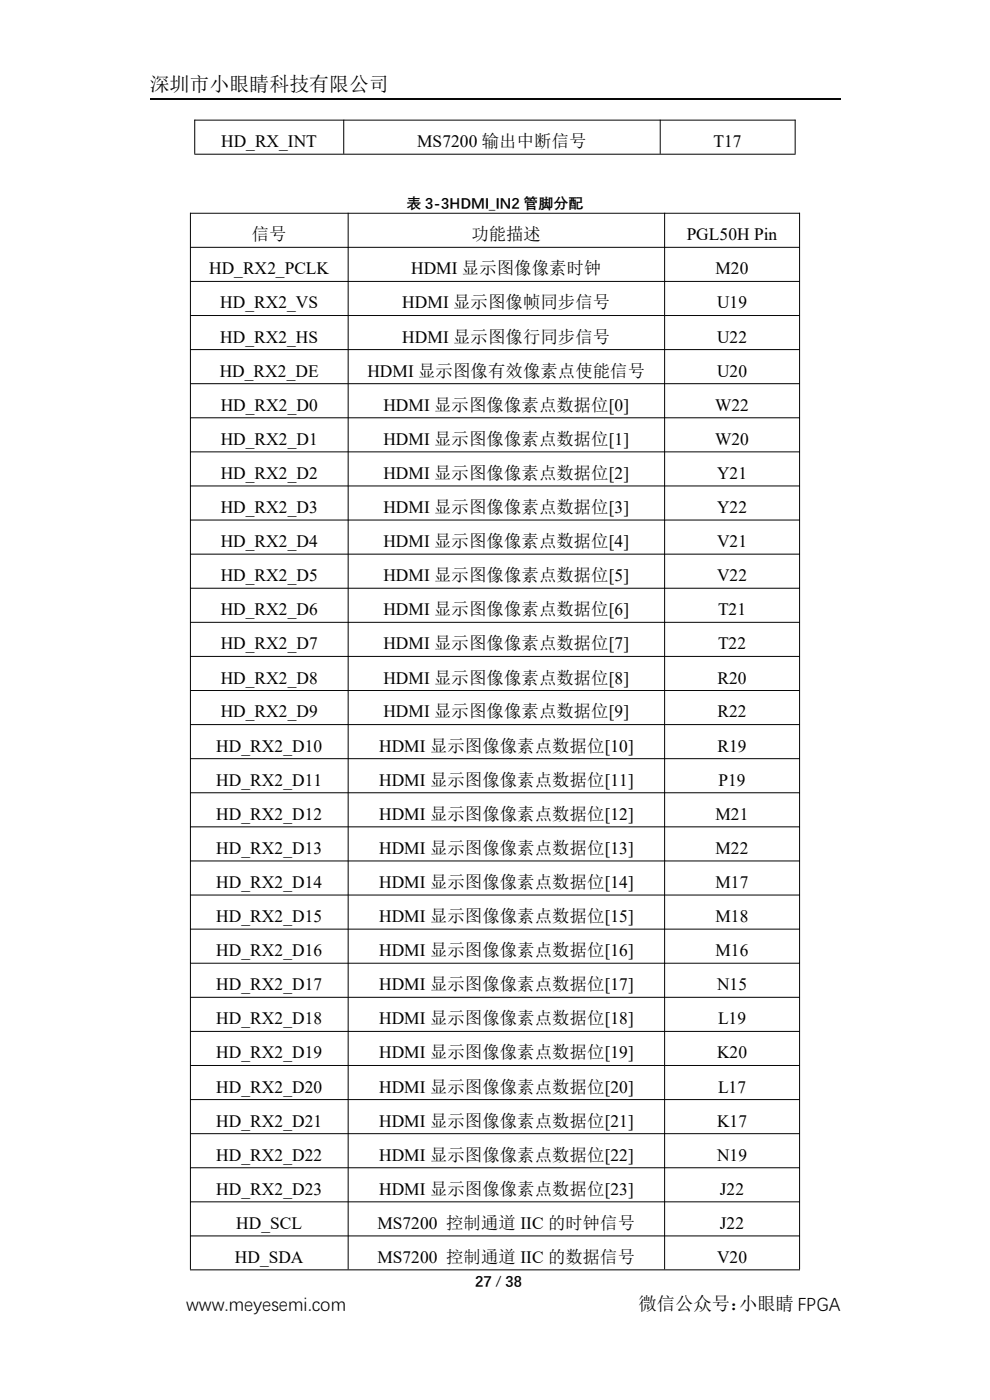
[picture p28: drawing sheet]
<svg xmlns="http://www.w3.org/2000/svg" width="210mm" height="297mm" viewBox="0 0 210 297" stroke-linecap="round" stroke-linejoin="round" font-family="sans-serif">
<defs><g id="words">
<text font-size="4.2" x="31.7" y="19.3">深圳市小眼睛科技有限公司</text>
<g font-size="3.9">
<text x="39.5" y="278">www.meyesemi.com</text>
<text x="135.5" y="278">微信公众号：</text>
<text x="156.8" y="278">小眼睛 FPGA</text>
</g>
<g font-size="3.7">
<text x="46.9" y="31.2">HD_RX_INT</text>
<text x="88.5" y="31.2">MS7200 输出中断信号</text>
<text x="151.4" y="31.2">T17</text>
<text x="53.4" y="51">信号</text>
<text x="100" y="51">功能描述</text>
<text x="145.7" y="51">PGL50H Pin</text>
<text x="44.4" y="58.2">HD_RX2_PCLK</text>
<text x="87.2" y="58.2">HDMI 显示图像像素时钟</text>
<text x="151.8" y="58.2">M20</text>
<text x="46.7" y="65.4">HD_RX2_VS</text>
<text x="85.3" y="65.4">HDMI 显示图像帧同步信号</text>
<text x="152.1" y="65.4">U19</text>
<text x="46.7" y="72.7">HD_RX2_HS</text>
<text x="85.3" y="72.7">HDMI 显示图像行同步信号</text>
<text x="152.1" y="72.7">U22</text>
<text x="46.6" y="79.9">HD_RX2_DE</text>
<text x="77.9" y="79.9">HDMI 显示图像有效像素点使能信号</text>
<text x="152.1" y="79.9">U20</text>
<text x="46.8" y="87.1">HD_RX2_D0</text>
<text x="81.3" y="87.1">HDMI 显示图像像素点数据位[0]</text>
<text x="151.7" y="87.1">W22</text>
<text x="46.8" y="94.4">HD_RX2_D1</text>
<text x="81.3" y="94.4">HDMI 显示图像像素点数据位[1]</text>
<text x="151.7" y="94.4">W20</text>
<text x="46.8" y="101.6">HD_RX2_D2</text>
<text x="81.3" y="101.6">HDMI 显示图像像素点数据位[2]</text>
<text x="152.1" y="101.6">Y21</text>
<text x="46.8" y="108.8">HD_RX2_D3</text>
<text x="81.3" y="108.8">HDMI 显示图像像素点数据位[3]</text>
<text x="152.1" y="108.8">Y22</text>
<text x="46.8" y="116.1">HD_RX2_D4</text>
<text x="81.3" y="116.1">HDMI 显示图像像素点数据位[4]</text>
<text x="152.1" y="116.1">V21</text>
<text x="46.8" y="123.3">HD_RX2_D5</text>
<text x="81.3" y="123.3">HDMI 显示图像像素点数据位[5]</text>
<text x="152.1" y="123.3">V22</text>
<text x="46.8" y="130.5">HD_RX2_D6</text>
<text x="81.3" y="130.5">HDMI 显示图像像素点数据位[6]</text>
<text x="152.3" y="130.5">T21</text>
<text x="46.8" y="137.8">HD_RX2_D7</text>
<text x="81.3" y="137.8">HDMI 显示图像像素点数据位[7]</text>
<text x="152.3" y="137.8">T22</text>
<text x="46.8" y="145">HD_RX2_D8</text>
<text x="81.3" y="145">HDMI 显示图像像素点数据位[8]</text>
<text x="152.2" y="145">R20</text>
<text x="46.8" y="152.2">HD_RX2_D9</text>
<text x="81.3" y="152.2">HDMI 显示图像像素点数据位[9]</text>
<text x="152.2" y="152.2">R22</text>
<text x="45.9" y="159.4">HD_RX2_D10</text>
<text x="80.4" y="159.4">HDMI 显示图像像素点数据位[10]</text>
<text x="152.2" y="159.4">R19</text>
<text x="45.9" y="166.7">HD_RX2_D11</text>
<text x="80.4" y="166.7">HDMI 显示图像像素点数据位[11]</text>
<text x="152.4" y="166.7">P19</text>
<text x="45.9" y="173.9">HD_RX2_D12</text>
<text x="80.4" y="173.9">HDMI 显示图像像素点数据位[12]</text>
<text x="151.8" y="173.9">M21</text>
<text x="45.9" y="181.2">HD_RX2_D13</text>
<text x="80.4" y="181.2">HDMI 显示图像像素点数据位[13]</text>
<text x="151.8" y="181.2">M22</text>
<text x="45.9" y="188.4">HD_RX2_D14</text>
<text x="80.4" y="188.4">HDMI 显示图像像素点数据位[14]</text>
<text x="151.8" y="188.4">M17</text>
<text x="45.9" y="195.6">HD_RX2_D15</text>
<text x="80.4" y="195.6">HDMI 显示图像像素点数据位[15]</text>
<text x="151.8" y="195.6">M18</text>
<text x="45.9" y="202.8">HD_RX2_D16</text>
<text x="80.4" y="202.8">HDMI 显示图像像素点数据位[16]</text>
<text x="151.8" y="202.8">M16</text>
<text x="45.9" y="210.1">HD_RX2_D17</text>
<text x="80.4" y="210.1">HDMI 显示图像像素点数据位[17]</text>
<text x="152.1" y="210.1">N15</text>
<text x="45.9" y="217.3">HD_RX2_D18</text>
<text x="80.4" y="217.3">HDMI 显示图像像素点数据位[18]</text>
<text x="152.3" y="217.3">L19</text>
<text x="45.9" y="224.6">HD_RX2_D19</text>
<text x="80.4" y="224.6">HDMI 显示图像像素点数据位[19]</text>
<text x="152.1" y="224.6">K20</text>
<text x="45.9" y="231.8">HD_RX2_D20</text>
<text x="80.4" y="231.8">HDMI 显示图像像素点数据位[20]</text>
<text x="152.3" y="231.8">L17</text>
<text x="45.9" y="239">HD_RX2_D21</text>
<text x="80.4" y="239">HDMI 显示图像像素点数据位[21]</text>
<text x="152.1" y="239">K17</text>
<text x="45.9" y="246.2">HD_RX2_D22</text>
<text x="80.4" y="246.2">HDMI 显示图像像素点数据位[22]</text>
<text x="152.1" y="246.2">N19</text>
<text x="45.9" y="253.5">HD_RX2_D23</text>
<text x="80.4" y="253.5">HDMI 显示图像像素点数据位[23]</text>
<text x="152.7" y="253.5">J22</text>
<text x="50.1" y="260.7">HD_SCL</text>
<text x="80.1" y="260.7">MS7200 控制通道 IIC 的时钟信号</text>
<text x="152.7" y="260.7">J22</text>
<text x="49.8" y="267.9">HD_SDA</text>
<text x="80.1" y="267.9">MS7200 控制通道 IIC 的数据信号</text>
<text x="152.1" y="267.9">V20</text>
</g>
<g font-size="3.2">
<text x="86.2" y="44.1">表 3-3HDMI_IN2 管脚分配</text>
<text x="100.8" y="272.9">27 / 38</text>
</g>
</g></defs>
<path d="M31.7 21h146.6" fill="none" stroke="#000" stroke-width=".25"/>
<g fill="none" stroke="#000" stroke-width=".21">
<path d="M41.2 25.5h127.6M41.2 32.7h127.6M41.3 25.4v7.2M72.9 25.4v7.2M140.1 25.4v7.2M168.7 25.4v7.2M40.3 45.2h129.4M40.3 52.5h129.4M40.3 59.7h129.4M40.4 45.2v224.1M73.9 45.2v224.1M141 45.2v224.1"/>
<path d="M169.6 45.2v224.1M40.3 66.9h129.4M40.3 74.2h129.4M40.3 81.4h129.4M40.3 88.6h129.4M40.3 95.9h129.4M40.3 103.1h129.4M40.3 110.3h129.4M40.3 117.6h129.4M40.3 124.8h129.4M40.3 132h129.4M40.3 139.3h129.4"/>
<path d="M40.3 146.5h129.4M40.3 153.7h129.4M40.3 161h129.4M40.3 168.2h129.4M40.3 175.4h129.4M40.3 182.6h129.4M40.3 189.9h129.4M40.3 197.1h129.4M40.3 204.3h129.4M40.3 211.6h129.4M40.3 218.8h129.4M40.3 226h129.4"/>
<path d="M40.3 233.3h129.4M40.3 240.5h129.4M40.3 247.7h129.4M40.3 255h129.4M40.3 262.2h129.4M40.3 269.4h129.4"/>
</g>
<use href="#words"/>
</svg>
